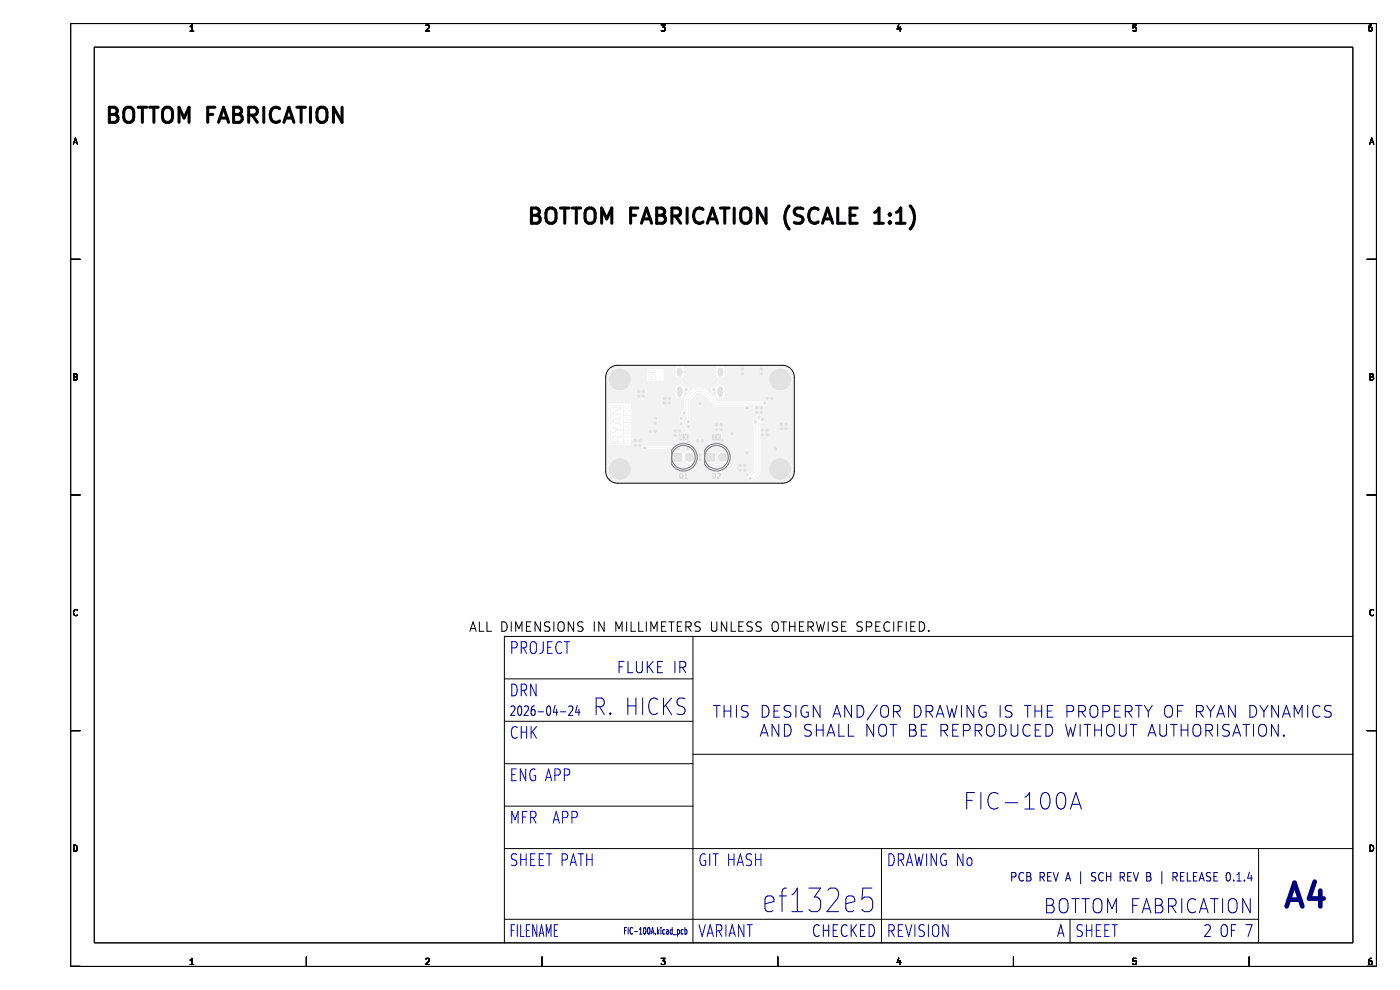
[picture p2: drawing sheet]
<svg xmlns="http://www.w3.org/2000/svg" width="297mm" height="210mm" viewBox="0 0 297 210" stroke-linecap="round" stroke-linejoin="round" font-family="sans-serif">
<defs><g id="words">
<text font-size="6.7" fill="#fff" x="273" y="192.5">A4</text>
<text font-size="5.3" fill="#fff" x="163.5" y="194">ef132e5</text>
<text font-size="4.7" fill="#fff" x="205.8" y="171.8">FIC-100A</text>
<g font-size="4.3" fill="#fff">
<text x="22" y="26.1">BOTTOM FABRICATION</text>
<text x="114.5" y="47.5">BOTTOM FABRICATION (SCALE 1:1)</text>
</g>
<text font-size="4" fill="#fff" x="126.7" y="152">R. HICKS</text>
<text font-size="3.7" fill="#fff" x="225.5" y="194">BOTTOM FABRICATION</text>
<text font-size="3.3" fill="#fff" x="107.6" y="154.3">THIS DESIGN AND/OR DRAWING IS THE PROPERTY OF RYAN DYNAMICSAND SHALL NOT BE REPRODUCED WITHOUT</text>
<text font-size="2.9" fill="#fff" x="131.9" y="143">FLUKE IR</text>
<g font-size="2.7" fill="#fff">
<text x="102.7" y="134">ALL DIMENSIONS IN MILLIMETERS UNLESS OTHERWISE SPECIFIED.</text>
<text x="108" y="138.5">PROJECT</text>
<text x="108" y="147.5">DRN</text>
<text x="108" y="156.5">CHK</text>
<text x="108" y="165.5">ENG APP</text>
<text x="108" y="174.5">MFR APP</text>
<text x="108" y="183.5">SHEET PATH</text>
<text x="148" y="183.5">GIT HASH</text>
<text x="188" y="183.5">DRAWING No</text>
<text x="148" y="198.8">VARIANT</text>
<text x="174.8" y="198.8">CHECKED</text>
<text x="188" y="198.8">REVISION</text>
<text x="224.4" y="198.8">A</text>
<text x="228" y="198.8">SHEET</text>
<text x="256.4" y="198.8">2 OF 7</text>
</g>
<text font-size="2.1" fill="#fff" x="218.5" y="186.8">PCB REV A | SCH REV B | RELEASE 0.1.4</text>
<g font-size="2" fill="#fff">
<text x="108" y="152">2026-04-24</text>
<text x="108" y="198.8">FILENAME</text>
</g>
<g font-size="1.7" fill="#fff">
<text x="40" y="6.6">1</text>
<text x="90" y="6.6">2</text>
<text x="140" y="6.6">3</text>
<text x="190" y="6.6">4</text>
<text x="240" y="6.6">5</text>
<text x="290" y="6.6">6</text>
<text x="15.5" y="30.6">A</text>
<text x="290.5" y="30.6">A</text>
<text x="15.5" y="80.6">B</text>
<text x="290.5" y="80.6">B</text>
<text x="15.5" y="130.6">C</text>
<text x="290.5" y="130.6">C</text>
<text x="15.5" y="180.6">D</text>
<text x="290.5" y="180.6">D</text>
<text x="40" y="204.7">1</text>
<text x="90" y="204.7">2</text>
<text x="140" y="204.7">3</text>
<text x="190" y="204.7">4</text>
<text x="240" y="204.7">5</text>
<text x="290" y="204.7">6</text>
</g>
<text font-size="1.2" fill="#fff" x="133" y="198.2">FIC-100A.kicad_pcb</text>
</g></defs>
<path d="M129.4 78l1-.4 .6-.1h35a2.5 2.5 0 0 1 2.5 2.5v20a2.5 2.5 0 0 1-2.5 2.5h-35a2.5 2.5 0 0 1-2.5-2.5v-20a2.5 2.5 0 0 1 .9-2z" fill="none" stroke="#000" stroke-width=".21"/>
<g fill="#f2f2f2">
<path d="M132.5 91.1h1.1v.2l-.9 .6h.9v.1h-1.1v-.2l.9-.5h-.9z" fill-rule="evenodd"/>
<path d="M132.6 86l.2-.1-.2 .4 .2 .2 .3-.5 .3-.1 .2 .3v.4l-.3 .1 .2-.4-.2-.2-.3 .5-.3 .1-.2-.3z" fill-rule="evenodd"/>
<path d="M130 92.5l.6-.2 .5 .4 .9-.5v.4l-.8 .5h-.3l-.1-.3-.3-.2-.3 .1-.2 .4v.4h.9v-.4h.3v.4h.8v.4h-2.2v-1z" fill-rule="evenodd"/>
<path d="M132.5 90.3l1.1-.4v.2l-.3 .1v.4h-.1v-.4l-.6 .2 1 .3v.2l-1.1-.4z" fill-rule="evenodd"/>
<path d="M129.8 86.2h2.2v.4l-1.8 1.2 1.8-.1v.4h-2.2v-.4l1.8-1.1h-1.8z" fill-rule="evenodd"/>
</g>
<path d="M129.5 86h2.8v8.1h-2.8z" fill="none" stroke="#f2f2f2" stroke-width=".21"/>
<g fill="#f2f2f2">
<path d="M132.6 93.5l.4-.2 .4 .1 .2 .5h-.1l-.2-.4h-.4l-.2 .1-.1 .4h.9v-.1h.1v.3h-1.1z" fill-rule="evenodd"/>
<path d="M129.8 90.2l1.3 .8h.9v.4h-.9l-1.3 .8v-.4l1-.6-1-.6z" fill-rule="evenodd"/>
<path d="M132.5 88.6h1.1v.1h-1l1 .4v.1l-.9 .4h.9v.1h-1.1v-.2l.9-.4-.9-.3z" fill-rule="evenodd"/>
<path d="M129.8 89.1l2.2-.8v.4l-.6 .2v.8h-.3v-.7l-1.1 .4 2 .6v.4l-2.2-.8z" fill-rule="evenodd"/>
<path d="M132.5 92.2l.7 .4h.4v.2h-.4l-.7 .4v-.2l.5-.3-.5-.3z" fill-rule="evenodd"/>
<path d="M132.5 88.1h1.1v.2h-1.1z" fill-rule="evenodd"/>
<path d="M132.6 87l.2-.1-.2 .6 .5 .2 .3-.2-.2-.6 .2 .1 .2 .3v.3l-.4 .3-.5-.1-.2-.3z" fill-rule="evenodd"/>
</g>
<path d="M138 79l.3-.1 .2 .3-.6 .7h.6" fill="none" stroke="#f2f2f2" stroke-width=".25"/>
<path d="M137.5 78.5h1.5v2h-1.5z" fill="none" stroke="#f2f2f2" stroke-width=".21"/>
<g fill="#f2f2f2">
<circle cx="131.5" cy="99.5" r="2.25"/>
<circle cx="165.5" cy="99.5" r="2.25"/>
<circle cx="165.5" cy="80.5" r="2.25"/>
</g>
<path d="M144.2 78.5v.8M152.8 78.5v.8M144.2 82.6v1.1M152.8 82.6v1.1" fill="none" stroke="#f2f2f2" stroke-width="1"/>
<g fill="#f2f2f2">
<circle cx="131.5" cy="80.5" r="2.25"/>
<circle cx="153.3" cy="97" r=".9"/>
<circle cx="146.3" cy="97" r=".9"/>
<circle cx="162.8" cy="92.3" r=".3"/>
<circle cx="136.5" cy="84" r=".3"/>
<circle cx="135.8" cy="93.5" r=".3"/>
<circle cx="161.5" cy="87.5" r=".3"/>
<circle cx="142" cy="84.5" r=".3"/>
<circle cx="158" cy="98.8" r=".3"/>
<circle cx="161.8" cy="91.3" r=".3"/>
<circle cx="135.5" cy="84" r=".3"/>
<circle cx="165.8" cy="90" r=".3"/>
<circle cx="143.2" cy="91.4" r=".3"/>
<circle cx="158" cy="99.7" r=".3"/>
<circle cx="152" cy="90.1" r=".3"/>
<circle cx="135.5" cy="83" r=".3"/>
<circle cx="138" cy="91.5" r=".3"/>
<circle cx="139" cy="89.8" r=".3"/>
<circle cx="161.5" cy="78.2" r=".3"/>
<circle cx="152" cy="91.1" r=".3"/>
<circle cx="134.8" cy="93.5" r=".3"/>
<circle cx="135.8" cy="94.5" r=".3"/>
<circle cx="162.8" cy="84.5" r=".3"/>
<circle cx="160.5" cy="87.5" r=".3"/>
<circle cx="141" cy="85.5" r=".3"/>
<circle cx="153" cy="90.1" r=".3"/>
<circle cx="157" cy="98.8" r=".3"/>
<circle cx="139" cy="91.5" r=".3"/>
<circle cx="166.8" cy="90" r=".3"/>
<circle cx="139" cy="88.7" r=".3"/>
<circle cx="148" cy="93.5" r=".3"/>
<circle cx="143.2" cy="92.4" r=".3"/>
<circle cx="161.5" cy="79.3" r=".3"/>
<circle cx="136.5" cy="83" r=".3"/>
<circle cx="164.5" cy="95.3" r=".3"/>
<circle cx="148.5" cy="96.5" r=".3"/>
<circle cx="163.8" cy="84.5" r=".3"/>
<circle cx="157.5" cy="78.2" r=".3"/>
<circle cx="160.5" cy="86.5" r=".3"/>
<circle cx="157.5" cy="79.3" r=".3"/>
<circle cx="161.5" cy="86.5" r=".3"/>
<circle cx="134.8" cy="94.5" r=".3"/>
<circle cx="161.8" cy="92.3" r=".3"/>
<circle cx="142" cy="85.5" r=".3"/>
<circle cx="165.8" cy="91" r=".3"/>
<circle cx="158.5" cy="96" r=".3"/>
<circle cx="153.3" cy="93.5" r=".3"/>
<circle cx="148.5" cy="97.5" r=".3"/>
<circle cx="162.8" cy="91.3" r=".3"/>
<circle cx="149" cy="93.5" r=".3"/>
<circle cx="148.5" cy="85.6" r=".3"/>
<circle cx="146" cy="90.5" r=".3"/>
<circle cx="153" cy="91.1" r=".3"/>
<circle cx="141" cy="84.5" r=".3"/>
<circle cx="161.8" cy="89" r=".3"/>
<circle cx="157" cy="99.7" r=".3"/>
<circle cx="166.8" cy="91" r=".3"/>
<circle cx="155.3" cy="92" r=".3"/>
<circle cx="144.2" cy="91.4" r=".3"/>
<circle cx="144.5" cy="90" r=".3"/>
<circle cx="144.5" cy="88.8" r=".3"/>
<circle cx="146" cy="93.7" r=".3"/>
<circle cx="145.9" cy="95.2" r=".3"/>
<circle cx="161" cy="88.5" r=".3"/>
<circle cx="159.1" cy="101.5" r=".3"/>
<circle cx="160.3" cy="89.5" r=".3"/>
<circle cx="158.5" cy="100.7" r=".3"/>
<circle cx="144" cy="95.2" r=".3"/>
<circle cx="136.8" cy="95" r=".3"/>
<circle cx="145.1" cy="87.6" r=".3"/>
<circle cx="162.3" cy="85.5" r=".3"/>
<circle cx="146" cy="89.5" r=".3"/>
<circle cx="158.5" cy="86.5" r=".3"/>
</g>
<g fill="#f2f2f2">
<path d="M149.8 96.1h1.8v1.8h-1.8z" fill-rule="evenodd"/>
<path d="M142.8 96.1h1.8v1.8h-1.8z" fill-rule="evenodd"/>
</g>
<path d="M136.8 95h7l.2 .2M144.5 88.8v1.2M146 93.7l-.1 1.4M158.5 86.5l-.5-.5h-6l-3-3h-1.2l-1.8 1.7v4.8M160.3 89.5v10.5l-.8 .7h-1M161 90h.1M161 88.5v11.7l-1.2 1.3h-.7M162.3 85.5h-10l-3-3h-1.8l-2 2v2.8l-.4 .3" fill="none" stroke="#f2f2f2" stroke-width=".21"/>
<g fill="#f2f2f2">
<path d="M145.9 88.9h.2l.2 .5h-.6z" fill-rule="evenodd"/>
<path d="M158.1 86l.6 .3-.4 .4-.3-.5z" fill-rule="evenodd"/>
<path d="M129.3 78.5l.9-.6 .8-.1h12.4l-.2 .5h-5.9l-.1 2.2 .1 .3h.2h3.3v-2.5h2.4v.4h.7v.5h-.7a1.01 1.01 0 0 0 .7 1.1v-.8l.2 .1 .3-.1v.8l.7-.5 .1-.6h-.7v-.5h.7l-.2-.8 .1-.1h6.8l.1 .1-.2 .8h.7v.5h-.7a1.01 1.01 0 0 0 .8 1.1v-.8l.2 .1 .3-.1v.8l.6-.5 .1-.6h-.7v-.5h.7l-.2-.8 .1-.1h12.6a2.25 2.25 0 0 1 2 2.2v2.5h-14.5l-.2-.6-.5-.3v.8l-.2-.1-.3 .1v-.8l-.8 .6a.56 .56 0 0 0-.8 0 .56 .56 0 0 0 .1 .9 .56 .56 0 0 0 .8-.2h.6v.5h-.7v.4a1 1 0 0 0 .8 .8v-.8l.2 .2 .3-.2v.8a1.07 1.07 0 0 0 .7-1.2h-.7v-.5h.7v-.4h14.5v2.9h-5.5l-.1-.1a.57 .57 0 0 0-.9-.1h-9.4l-3-3h-1.9l-.5 .3h-.9a.66 .66 0 0 0-1-.3l-.3-.4-.4-.2v.8l-.2-.1-.3 .1v-.8a1.05 1.05 0 0 0-.7 1.3h.7v.5h-.7v.4a1 1 0 0 0 .7 .8v-.8l.2 .2 .3-.2 .1 .8a1.07 1.07 0 0 0 .7-1.2h-.7v-.5h.6a.54 .54 0 0 0 .7 .2 .54 .54 0 0 0 .3-.6h.9l-1.8 1.9v2.7a.56 .56 0 0 0-.5 .8 .56 .56 0 0 0 .9 0l.1 .8h-.7a.52 .52 0 0 0-.8-.3 .52 .52 0 0 0 0 .8v.3a.52 .52 0 0 0-.1 .8 .52 .52 0 0 0 .8 0 .52 .52 0 0 0-.1-.8l.2-.8h.7l-.1 .5a.52 .52 0 0 0 .1 .7 .52 .52 0 0 0 .7-.1 .52 .52 0 0 0 0-.7l-.1-4.2 1.6-1.6h1l3 3h5.9l.2 .3a.55 .55 0 0 0 .9 .2 .55 .55 0 0 0-.3-.9l3.2-.1a.52 .52 0 0 0 .6 .2 .52 .52 0 0 0 .4-.6h5.5v3h-6.8v-.1a.54 .54 0 0 0-.9-.1 .54 .54 0 0 0 .1 .8l-.1 .1a.54 .54 0 0 0-.8 .1 .54 .54 0 0 0 .2 .8v6.9h-5.6a1.1 1.1 0 0 0-1.7-.8h-.9l-.2-.2h-1.9l-.1 1h-1.9l-.3-.7-.7 .7-.3-.3 .7-.8-.8-.2v-1.4a.53 .53 0 0 0 .1-.8 .53 .53 0 0 0-.8 0 .53 .53 0 0 0 .1 .8v.2h-11.8v-8.8h-4.8v8.8h16.6l-.1 .3a.69 .69 0 0 0 0 1l-.1 .1 .7 .8-.4 .3-.7-.7-.3 .1-.1-.4-.6-.1a.56 .56 0 0 0 .4-.7 .56 .56 0 0 0-.7-.4h-6.6a.52 .52 0 0 0-.8-.1 .52 .52 0 0 0 0 .8 .52 .52 0 0 0 .8-.1h6.2l.4 .4v.2l-1.2 .1 .1 2 2 .1 .2-.4 .2 .1 .7-.7 .4 .3-.7 .8a1.39 1.39 0 0 0 1.6 0l-.7-.8 .3-.3 .7 .7 .3-.9h1.9l.1 1.2h2l.1-.2v-1.8h.9a1.1 1.1 0 0 0 .1 1.9 1.1 1.1 0 0 0 1.6-1.1h5.6l-.1 2.9-.5 .6h-.4a.55 .55 0 0 0-1 .2 .55 .55 0 0 0 .6 .7 .54 .54 0 0 0 .3 .7 .54 .54 0 0 0 .7-.2l.3-.1 1.4-1.4v-11.3l.2-.6h6.8l-.1 11.9a2.25 2.25 0 0 1-2.2 1.9h-35.3a2.25 2.25 0 0 1-1.9-2.2v-20l.1-.8z" fill-rule="evenodd"/>
</g>
<g fill="#fff">
<circle cx="162.8" cy="92.3" r=".15"/>
<circle cx="136.5" cy="84" r=".15"/>
<circle cx="135.8" cy="93.5" r=".15"/>
<circle cx="161.5" cy="87.5" r=".15"/>
<circle cx="142" cy="84.5" r=".15"/>
<circle cx="158" cy="98.8" r=".15"/>
<circle cx="161.8" cy="91.2" r=".15"/>
<circle cx="135.5" cy="84" r=".15"/>
<circle cx="165.8" cy="90" r=".15"/>
<circle cx="143.2" cy="91.4" r=".15"/>
<circle cx="158" cy="99.7" r=".15"/>
<circle cx="152" cy="90.1" r=".15"/>
<circle cx="135.5" cy="83" r=".15"/>
<circle cx="138" cy="91.5" r=".15"/>
<circle cx="139" cy="89.8" r=".15"/>
<circle cx="161.5" cy="78.2" r=".15"/>
<circle cx="152" cy="91.1" r=".15"/>
<circle cx="134.8" cy="93.5" r=".15"/>
<circle cx="135.8" cy="94.5" r=".15"/>
<circle cx="162.8" cy="84.5" r=".15"/>
<circle cx="160.5" cy="87.5" r=".15"/>
<circle cx="141" cy="85.5" r=".15"/>
<circle cx="153" cy="90.1" r=".15"/>
<circle cx="157" cy="98.8" r=".15"/>
<circle cx="139" cy="91.5" r=".15"/>
<circle cx="166.8" cy="90" r=".15"/>
<circle cx="139" cy="88.8" r=".15"/>
<circle cx="148" cy="93.5" r=".15"/>
<circle cx="143.2" cy="92.4" r=".15"/>
<circle cx="161.5" cy="79.2" r=".15"/>
<circle cx="136.5" cy="83" r=".15"/>
<circle cx="164.5" cy="95.3" r=".15"/>
<circle cx="148.5" cy="96.5" r=".15"/>
<circle cx="163.8" cy="84.5" r=".15"/>
<circle cx="157.5" cy="78.2" r=".15"/>
<circle cx="160.5" cy="86.5" r=".15"/>
<circle cx="157.5" cy="79.2" r=".15"/>
<circle cx="161.5" cy="86.5" r=".15"/>
<circle cx="134.8" cy="94.5" r=".15"/>
<circle cx="161.8" cy="92.3" r=".15"/>
<circle cx="142" cy="85.5" r=".15"/>
<circle cx="165.8" cy="91" r=".15"/>
<circle cx="158.5" cy="96" r=".15"/>
<circle cx="153.3" cy="93.5" r=".15"/>
<circle cx="148.5" cy="97.5" r=".15"/>
<circle cx="162.8" cy="91.2" r=".15"/>
<circle cx="149" cy="93.5" r=".15"/>
<circle cx="148.5" cy="85.6" r=".15"/>
<circle cx="146" cy="90.5" r=".15"/>
<circle cx="153" cy="91.1" r=".15"/>
<circle cx="141" cy="84.5" r=".15"/>
<circle cx="161.8" cy="89" r=".15"/>
<circle cx="157" cy="99.7" r=".15"/>
<circle cx="166.8" cy="91" r=".15"/>
<circle cx="155.3" cy="92" r=".15"/>
<circle cx="144.2" cy="91.4" r=".15"/>
<circle cx="144.5" cy="90" r=".15"/>
<circle cx="144.5" cy="88.8" r=".15"/>
<circle cx="146" cy="93.7" r=".15"/>
<circle cx="145.9" cy="95.1" r=".15"/>
<circle cx="161" cy="88.5" r=".15"/>
<circle cx="159.1" cy="101.5" r=".15"/>
<circle cx="160.3" cy="89.5" r=".15"/>
<circle cx="158.5" cy="100.7" r=".15"/>
<circle cx="144" cy="95.2" r=".15"/>
<circle cx="136.8" cy="95" r=".15"/>
<circle cx="145.1" cy="87.6" r=".15"/>
<circle cx="162.3" cy="85.5" r=".15"/>
<circle cx="146" cy="89.5" r=".15"/>
<circle cx="158.5" cy="86.5" r=".15"/>
<circle cx="131.5" cy="99.5" r="1.35"/>
<circle cx="165.5" cy="99.5" r="1.35"/>
<circle cx="165.5" cy="80.5" r="1.35"/>
<circle cx="145.6" cy="82.6" r=".33"/>
<circle cx="151.4" cy="82.6" r=".33"/>
</g>
<path d="M144.2 78.5v.8M152.8 78.5v.8M144.2 82.6v1.1M152.8 82.6v1.1" fill="none" stroke="#fff" stroke-width=".6"/>
<g fill="#fff">
<circle cx="131.5" cy="80.5" r="1.35"/>
<circle cx="150.7" cy="97" r=".45"/>
<circle cx="153.3" cy="97" r=".45"/>
<circle cx="143.7" cy="97" r=".45"/>
<circle cx="146.3" cy="97" r=".45"/>
</g>
<g fill="#e2e2e2">
<circle cx="131.5" cy="99.5" r="2.3"/>
<circle cx="165.5" cy="99.5" r="2.3"/>
<circle cx="165.5" cy="80.5" r="2.3"/>
<circle cx="145.6" cy="82.6" r=".37"/>
<circle cx="151.4" cy="82.6" r=".37"/>
</g>
<path d="M144.2 78.5v.8M152.8 78.5v.8M144.2 82.6v1.1M152.8 82.6v1.1" fill="none" stroke="#e2e2e2" stroke-width="1.1"/>
<g fill="#e2e2e2">
<circle cx="131.5" cy="80.5" r="2.3"/>
<circle cx="153.3" cy="97" r=".95"/>
<circle cx="146.3" cy="97" r=".95"/>
<circle cx="162.8" cy="92.2" r=".35"/>
<circle cx="136.5" cy="84" r=".35"/>
<circle cx="135.8" cy="93.5" r=".35"/>
<circle cx="161.5" cy="87.5" r=".35"/>
<circle cx="142" cy="84.5" r=".35"/>
<circle cx="158" cy="98.8" r=".35"/>
<circle cx="161.8" cy="91.2" r=".35"/>
<circle cx="135.5" cy="84" r=".35"/>
<circle cx="165.8" cy="90" r=".35"/>
<circle cx="143.2" cy="91.4" r=".35"/>
<circle cx="158" cy="99.8" r=".35"/>
<circle cx="152" cy="90.1" r=".35"/>
<circle cx="135.5" cy="83" r=".35"/>
<circle cx="138" cy="91.5" r=".35"/>
<circle cx="139" cy="89.8" r=".35"/>
<circle cx="161.5" cy="78.3" r=".35"/>
<circle cx="152" cy="91.1" r=".35"/>
<circle cx="134.8" cy="93.5" r=".35"/>
<circle cx="135.8" cy="94.5" r=".35"/>
<circle cx="162.8" cy="84.5" r=".35"/>
<circle cx="160.5" cy="87.5" r=".35"/>
<circle cx="141" cy="85.5" r=".35"/>
<circle cx="153" cy="90.1" r=".35"/>
<circle cx="157" cy="98.8" r=".35"/>
<circle cx="139" cy="91.5" r=".35"/>
<circle cx="166.8" cy="90" r=".35"/>
<circle cx="139" cy="88.7" r=".35"/>
<circle cx="148" cy="93.5" r=".35"/>
<circle cx="143.2" cy="92.4" r=".35"/>
<circle cx="161.5" cy="79.2" r=".35"/>
<circle cx="136.5" cy="83" r=".35"/>
<circle cx="164.5" cy="95.3" r=".35"/>
<circle cx="148.5" cy="96.5" r=".35"/>
<circle cx="163.8" cy="84.5" r=".35"/>
<circle cx="157.5" cy="78.3" r=".35"/>
<circle cx="160.5" cy="86.5" r=".35"/>
<circle cx="157.5" cy="79.2" r=".35"/>
<circle cx="161.5" cy="86.5" r=".35"/>
<circle cx="134.8" cy="94.5" r=".35"/>
<circle cx="161.8" cy="92.2" r=".35"/>
<circle cx="142" cy="85.5" r=".35"/>
<circle cx="165.8" cy="91" r=".35"/>
<circle cx="158.5" cy="96" r=".35"/>
<circle cx="153.3" cy="93.5" r=".35"/>
<circle cx="148.5" cy="97.5" r=".35"/>
<circle cx="162.8" cy="91.2" r=".35"/>
<circle cx="149" cy="93.5" r=".35"/>
<circle cx="148.5" cy="85.6" r=".35"/>
<circle cx="146" cy="90.5" r=".35"/>
<circle cx="153" cy="91.1" r=".35"/>
<circle cx="141" cy="84.5" r=".35"/>
<circle cx="161.8" cy="89" r=".35"/>
<circle cx="157" cy="99.8" r=".35"/>
<circle cx="166.8" cy="91" r=".35"/>
<circle cx="155.3" cy="92" r=".35"/>
<circle cx="144.2" cy="91.4" r=".35"/>
<circle cx="144.5" cy="90" r=".35"/>
<circle cx="144.5" cy="88.8" r=".35"/>
<circle cx="146" cy="93.7" r=".35"/>
<circle cx="145.9" cy="95.1" r=".35"/>
<circle cx="161" cy="88.5" r=".35"/>
<circle cx="159.1" cy="101.5" r=".35"/>
<circle cx="160.3" cy="89.5" r=".35"/>
<circle cx="158.5" cy="100.7" r=".35"/>
<circle cx="144" cy="95.2" r=".35"/>
<circle cx="136.8" cy="95" r=".35"/>
<circle cx="145.1" cy="87.6" r=".35"/>
<circle cx="162.3" cy="85.5" r=".35"/>
<circle cx="146" cy="89.5" r=".35"/>
<circle cx="158.5" cy="86.5" r=".35"/>
</g>
<g fill="#e2e2e2">
<path d="M149.8 96.1h1.9v1.8h-1.9z" fill-rule="evenodd"/>
<path d="M142.8 96.1h1.9v1.8h-1.9z" fill-rule="evenodd"/>
</g>
<g fill="#dbdbdb">
<path d="M151.1 92h1.8v.2h-.2l-.3 .4-.3-.5-.9 .1 .3 .1v1l.1-1 .3-.1 .4 .5-.3 .6 .4-.5 .4 .5-.3-.6 .4-.5v1.2h-1.8z" fill-rule="evenodd"/>
<path d="M144.3 92.3h.4v.3l-.4 .1z" fill-rule="evenodd"/>
<path d="M144.1 92h1.9v.2h-.2l-.3 .4-.3-.5v.3h-.3l-.2-.3-.5 .1v1h.1v-.4h.2l.3 .5-.2-.5 .3-.4h.3l.2 .3-.3 .6 .4-.5 .4 .5-.3-.6 .4-.5v1.2h-1.9z" fill-rule="evenodd"/>
</g>
<g fill="none" stroke="#dbdbdb" stroke-width=".21">
<path d="M142.8 95a2.99 2.99 0 0 1 4.4 0 2.99 2.99 0 0 1-.4 4.4 2.99 2.99 0 0 1-4.4-.9v-3zM149.8 95a2.99 2.99 0 0 1 4.4 0 2.99 2.99 0 0 1-.4 4.4 2.99 2.99 0 0 1-4.4-.9v-3zM144.2 100.6l.2-.1 .4 .1 .1 .5-.2 .3-.5-.1zM144.4 101.2l.5 .4M145.2 101.5h.6M145.2 100.7l.3-.2v1M151.3 100.5a.51 .51 0 0 1 .5 .5 .51 .51 0 0 1-.5 .5zM152.2 100.5h.4l.2 .2-.6 .8h.6"/>
<circle cx="145" cy="97" r="2.5"/>
<circle cx="152" cy="97" r="2.5"/>
</g>
<g fill="none" stroke="#818181" stroke-width=".21">
<path d="M142.8 95.1a2.9 2.9 0 0 1 4.3-.1 2.9 2.9 0 0 1-.4 4.3 2.9 2.9 0 0 1-4.2-.8v-3zM149.8 95.1a2.9 2.9 0 0 1 4.3-.1 2.9 2.9 0 0 1-.4 4.3 2.9 2.9 0 0 1-4.2-.8v-3z"/>
<circle cx="145" cy="97" r="2.5"/>
<circle cx="152" cy="97" r="2.5"/>
</g>
<g fill="none" stroke="#000" stroke-width=".21">
<path d="M15 5h277v200h-277zM20 10h267v190h-267zM40.3 6.6h.8M40.3 5.7l.4-.4v1.3M90.3 5.4l.5-.1 .3 .4-.8 .9h.8M140.3 5.3h.8l-.4 .5 .3 .1v.6l-.2 .1-.5-.1M190.7 5.2l-.4 1h.9M191 5.7v.9M241 5.3h-.6l-.1 .6h.7v.6l-.2 .1-.5-.1M291 5.3l-.4 .1-.2 .2-.1 .7 .3 .3 .4-.1v-.6l-.4-.1-.3 .2M15.6 30.6l.4-1.3 .4 1.3M15.7 30.2h.6"/>
<path d="M290.6 30.6l.4-1.3 .4 1.3M290.7 30.2h.6M15 55h2M290 55h2M15.7 79.3h.4l.2 .2-.2 .4 .2 .1 .1 .3-.2 .3h-.5zM15.7 79.9h.4M290.7 79.3h.4l.2 .2-.2 .4 .2 .1 .1 .3-.2 .3h-.5zM290.7 79.9h.4M15 105h2M290 105h2M16.4 129.4a.58 .58 0 0 0-.8 .5 .58 .58 0 0 0 .8 .6M99.7 133.9l.7-2 .6 2"/>
<path d="M99.9 133.3h.9M101.7 131.9v2h.9M103.3 131.9v2h1M106.5 131.9a1.01 1.01 0 0 1 1.1 1 1.01 1.01 0 0 1-1.1 1zM108.5 131.9v2M109.4 133.9v-2l.7 1.4 .6-1.4v2M111.7 132.9h.7M112.6 131.9h-.9v2h.9M114.6 131.9v2l-1.1-2v2M116.6 132l-.7-.1-.4 .4 .2 .5 .9 .4v.5l-.3 .2-.8-.1M117.5 131.9v2M118.6 132a.66 .66 0 0 1 .7 0 .66 .66 0 0 1 .4 .6v.7a.67 .67 0 0 1-.7 .6 .67 .67 0 0 1-.6-.6v-.7z"/>
<path d="M121.7 131.9v2l-1.2-2v2M123.7 132l-.8-.1-.3 .2v.6l.9 .4 .2 .4-.4 .4-.7-.1M126.1 131.9v2M128.2 131.9v2l-1.2-2v2M130.6 133.9v-2l.7 1.4 .7-1.4v2M132.9 131.9v2M133.9 131.9v2h.9M135.5 131.9v2h1M137.1 131.9v2M138.1 133.9v-2l.6 1.4 .7-1.4v2M140.4 132.9h.6M141.3 131.9h-.9v2h.9"/>
<path d="M141.9 131.9h1.1M142.5 131.9v2M143.7 132.9h.7M144.6 131.9h-.9v2h.9M145.5 133l1-.1 .1-.3v-.5l-.3-.2h-.8v2M146 133l.6 .9M147 135v65M148.5 132l-.7-.1-.3 .2v.6l.9 .4 .1 .4-.3 .4-.8-.1M150.9 131.9v1.6l.4 .4 .6-.1 .2-.3v-1.6M154.2 131.9v2l-1.2-2v2M155.1 131.9v2h1M156.7 132.9h.7"/>
<path d="M157.7 131.9h-1v2h1M159.6 132l-.8-.1-.3 .4 .1 .5 .9 .4v.5l-.3 .2-.7-.1M161.5 132l-.8-.1-.2 .2v.6l.8 .4 .2 .4-.4 .4-.7-.1M163.9 132.2a.67 .67 0 0 1 .7-.3 .67 .67 0 0 1 .5 .7v.7a.67 .67 0 0 1-.6 .6 .67 .67 0 0 1-.7-.6zM165.7 131.9h1.1M166.3 131.9v2M167.5 132.9h1.1M167.5 131.9v2M168.6 131.9v2M169.6 132.9h.7M170.6 131.9h-1v2h1M171.4 133l1-.1 .1-.3v-.5l-.3-.2h-.8v2"/>
<path d="M171.9 133l.6 .9M173.2 131.9l.5 2 .4-1.4 .4 1.4 .4-2M175.7 131.9v2M177.7 132l-.8-.1-.3 .4 .1 .5 .9 .4v.5l-.3 .2-.7-.1M178.5 132.9h.7M179.5 131.9h-1v2h1M182.9 132l-.7-.1-.3 .2v.6l.8 .4 .2 .4-.3 .4-.8-.1M183.8 133l.9-.1a.54 .54 0 0 0 .2-.6 .54 .54 0 0 0-.4-.4h-.7v2M185.8 132.9h.7M186.7 131.9h-.9v2h.9M188.7 132.1a.8 .8 0 0 0-1 0 .8 .8 0 0 0-.2 1 .75 .75 0 0 0 .4 .7 .75 .75 0 0 0 .8-.1M189.6 131.9v2"/>
<path d="M190.5 132.9h.7M191.5 131.9h-1v2M192.3 131.9v2M193.2 132.9h.7M194.2 131.9h-1v2h1M195 131.9a1.01 1.01 0 0 1 1.2 1 1.01 1.01 0 0 1-1.2 1zM197 133.7v.2M287 135h-180v65M291.4 129.4a.58 .58 0 0 0-.8 .5 .58 .58 0 0 0 .8 .6M15 155h2M107 153h40M107 144h40"/>
<path d="M290 155h2M15.7 179.3a.66 .66 0 0 1 .7 .6 .66 .66 0 0 1-.7 .7zM107 162h40M107 171h40M147 160h140M290.7 179.3a.66 .66 0 0 1 .7 .6 .66 .66 0 0 1-.7 .7zM107 180h180M107 195h160M187 180v20M227 195v5M267 180v20M15 205h2"/>
<path d="M40.3 203.7l.4-.4v1.3M40.3 204.6h.8M65 203v2M90.3 203.4l.5-.1 .3 .4-.8 .9h.8M115 203v2M140.3 203.3h.8l-.4 .5 .3 .1v.6l-.2 .1-.5-.1M165 203v2M190.7 203.2l-.4 1h.9M191 203.7v.9M215 203v2M241 203.3h-.6l-.1 .6h.7v.6l-.2 .1-.5-.1M265 203v2"/>
<path d="M290 205h2M291 203.3l-.4 .1-.2 .2-.1 .8 .3 .2 .4-.1v-.6l-.4-.1-.3 .2"/>
</g>
<g fill="none" stroke="#000" stroke-width=".64">
<path d="M23.2 22.8h1.1a.78 .78 0 0 1 .6 .7 .78 .78 0 0 1-.6 .8 .85 .85 0 0 1 .8 .7 .85 .85 0 0 1-.7 1h-1.2zM23.2 24.3h1.1M26.4 23.2a1.07 1.07 0 0 1 1.2-.4 1.07 1.07 0 0 1 .8 1v1.1a1.07 1.07 0 0 1-1.1 1.1 1.07 1.07 0 0 1-1.1-1.1zM29.3 22.8h1.8M30.2 22.8v3.2M31.7 22.8h1.9M32.6 22.8v3.2M34.6 23.2a1.07 1.07 0 0 1 1.2-.4 1.07 1.07 0 0 1 .8 1v1.1a1.07 1.07 0 0 1-1.1 1.1 1.07 1.07 0 0 1-1-1.1zM38 26v-3.2l1 2.2 1.1-2.2v3.2M44.1 24.3h1M45.6 22.8h-1.5v3.2M46.4 26l1-3.2 1.1 3.2"/>
<path d="M46.7 25h1.5M49.6 22.8h1a.78 .78 0 0 1 .6 .7 .78 .78 0 0 1-.6 .8 .85 .85 0 0 1 .8 .7 .85 .85 0 0 1-.6 1h-1.2zM49.6 24.3h1M52.8 24.4h1.2a.87 .87 0 0 0 .6-.8 .87 .87 0 0 0-.6-.8h-1.2v3.2M53.5 24.4l1.1 1.6M56 22.8v3.2M59.3 23.1a1.19 1.19 0 0 0-1.4-.2 1.19 1.19 0 0 0-.6 1.2 1.36 1.36 0 0 0 .4 1.5 1.36 1.36 0 0 0 1.5 .2l.1-.2M60.2 26l1.1-3.2 1.1 3.2M60.5 25h1.6M63 22.8h1.8M63.9 22.8v3.2M65.9 22.8v3.2"/>
<path d="M67.4 23.2a1.07 1.07 0 0 1 1.2-.4 1.07 1.07 0 0 1 .8 1v1.1a1.07 1.07 0 0 1-1.1 1.1 1.07 1.07 0 0 1-1.1-1.1zM72.6 22.8v3.2l-1.9-3.2v3.2"/>
</g>
<g fill="none" stroke="#000" stroke-width=".65">
<path d="M112.7 44.1h1.1a.78 .78 0 0 1 .6 .8 .78 .78 0 0 1-.6 .8 .86 .86 0 0 1 .8 .7 .86 .86 0 0 1-.6 1h-1.3zM112.7 45.7h1.1M116.3 44.3a1.07 1.07 0 0 1 1.1-.1 1.07 1.07 0 0 1 .6 1v1.1a1.08 1.08 0 0 1-1.1 1.1 1.08 1.08 0 0 1-1.1-1.1v-1.1l.2-.6zM118.9 44.1h1.8M119.8 44.1v3.3M121.3 44.1h1.9M122.3 44.1v3.3M124.3 44.6a1.08 1.08 0 0 1 1.2-.5 1.08 1.08 0 0 1 .8 1.1v1.1a1.08 1.08 0 0 1-1.1 1.1 1.08 1.08 0 0 1-1.1-1.1zM127.6 47.4v-3.3l1.1 2.3 1.1-2.3v3.3M133.8 45.7h1.1M135.3 44.1h-1.5v3.3M136.1 47.4l1.1-3.3 1 3.3"/>
<path d="M136.4 46.4h1.5M139.3 44.1h1.1a.78 .78 0 0 1 .6 .8 .78 .78 0 0 1-.6 .8 .86 .86 0 0 1 .8 .7 .86 .86 0 0 1-.7 1h-1.2zM139.3 45.7h1.1M142.5 45.8h1.3a.88 .88 0 0 0 .6-.8 .88 .88 0 0 0-.6-.9h-1.3v3.3M143.3 45.8l1.1 1.6M145.8 44.1v3.3M149.1 44.4a1.2 1.2 0 0 0-1.3-.1 1.2 1.2 0 0 0-.7 1.2 1.37 1.37 0 0 0 .4 1.5 1.37 1.37 0 0 0 1.5 .2l.1-.1M150.1 47.4l1-3.3 1.1 3.3M150.4 46.4h1.5M152.8 44.1h1.9M153.8 44.1v3.3M155.8 44.1v3.3"/>
<path d="M157.3 44.6a1.08 1.08 0 0 1 1.2-.5 1.08 1.08 0 0 1 .8 1.1v1.1a1.08 1.08 0 0 1-1.1 1.1 1.08 1.08 0 0 1-1.1-1.1zM162.5 44.1v3.3l-1.8-3.3v3.3M167.4 43.7a3.7 3.7 0 0 0 0 4.9M170.3 44.3l-1.2-.2a.78 .78 0 0 0-.6 .8 .78 .78 0 0 0 .6 .8 1.18 1.18 0 0 1 1.2 .7 .82 .82 0 0 1-.6 1l-1.2-.2M173.6 44.4a1.2 1.2 0 0 0-1.4-.1 1.2 1.2 0 0 0-.6 1.2 1.37 1.37 0 0 0 .3 1.5 1.37 1.37 0 0 0 1.5 .2l.2-.1M174.5 47.4l1.1-3.3 1 3.3M174.8 46.4h1.5M177.7 44.1v3.3h1.6M180.3 45.7h1.1M181.9 44.1h-1.6v3.3h1.6M185.6 47.4h1.8M185.6 45.1l.3-.2 .6-.8v3.3"/>
<path d="M188.8 47.1l.1 .1-.1 .2M188.8 47.1l-.2 .1 .2 .2M188.8 45.4v.3M188.8 47.1v.3M188.8 45.4l.1 .1-.1 .2M188.8 45.4l-.2 .1 .2 .2M190.2 47.4h1.8M190.2 45.1l.3-.2 .6-.8v3.3M193.1 43.7a3.7 3.7 0 0 1 0 4.9"/>
</g>
<g fill="none" stroke="#00007f" stroke-width=".21">
<path d="M108.4 149.9l.2-.1h.4l.2 .1v.4l-.9 1.5h.9M110 149.8h.3a1.52 1.52 0 0 1 0 2h-.1a1.64 1.64 0 0 1-.2-2zM111.2 149.9l.3-.1h.3l.3 .5-.9 1.5h.9M113.4 149.8h-.4a1.92 1.92 0 0 0-.2 1.9h.6l.1-.8-.3-.4h-.2l-.3 .4M114.2 151h1.1M116.2 149.8h.3a1.52 1.52 0 0 1 0 2h-.2a1.64 1.64 0 0 1-.1-2zM117.7 149.7l-.3 1.4h.9M118.1 150.4v1.4M118.9 151h1.1M120.7 149.9l.2-.1h.3l.3 .5-.9 1.5h.9M122.5 149.7l-.4 1.4h.9M122.8 150.4v1.4"/>
<path d="M126.5 149.9h1.1a1 1 0 0 0 .6-.9 1 1 0 0 0-.6-.9h-1.1v3.5M127.2 149.9l1 1.7M129.5 151.2l.1 .2-.1 .2M129.5 151.2l-.2 .2 .2 .2M129.5 151.2v.4M131.3 141.4h.8M132.4 140.3h-1.1v2.4M133.2 148.1v3.5M133.2 149.7h1.7M133.2 140.3v2.4h1.1M134.9 148.1v3.5M135 140.3v1.9l.4 .5h.4l.5-.5v-1.9"/>
<path d="M136.3 148.1v3.5M137.3 140.3v2.4M137.6 141.3l1 1.4M138.6 140.3l-1.3 1.4M139.5 148.4a.98 .98 0 0 0-1-.3 .98 .98 0 0 0-.7 .8 1.95 1.95 0 0 0 .8 2.7l.9-.4M139.5 141.4h.7M140.6 140.3h-1.1v2.4h1.1M140.8 148.1v3.5M141.2 149.6l1.3 2M142.5 148.1l-1.7 2M143.2 140.3v2.4M144.2 141.6h.9a.67 .67 0 0 0 .4-.7 .67 .67 0 0 0-.4-.6h-.9v2.4"/>
<path d="M144.8 141.6l.7 1.1M145.3 148.2l-1.1-.1a.88 .88 0 0 0-.6 .8 .88 .88 0 0 0 .6 .8 1.07 1.07 0 0 1 1.1 1.2l-.3 .5-.2 .2-1.2-.2M151.3 149.6h1.5M152.1 149.6v2.5M153.6 149.6v2.5M153.6 150.8h1.4M155 149.6v2.5M156.2 149.6v2.5M158.7 149.8l-.9-.2a.61 .61 0 0 0-.5 .6 .61 .61 0 0 0 .5 .6 .91 .91 0 0 1 .9 .6 .64 .64 0 0 1-.4 .7l-1-.1M161.3 156.2l.8-2.5 .9 2.5M161.5 155.5h1.2M161.7 149.6a1.32 1.32 0 0 1 1.4 .9 1.32 1.32 0 0 1-.4 1.5l-1 .1z"/>
<path d="M164.2 150.8h.8M165.2 153.7v2.5l-1.4-2.5v2.5M165.4 149.6h-1.2v2.5h1.2M166.4 153.7a1.32 1.32 0 0 1 1.4 .8 1.32 1.32 0 0 1-.4 1.5l-1 .2zM167.8 149.8l-1-.2a.61 .61 0 0 0-.5 .6 .61 .61 0 0 0 .5 .6 .92 .92 0 0 1 1 .6 .64 .64 0 0 1-.5 .7l-1-.1M168.8 149.6v2.5M171.3 149.8a1.03 1.03 0 0 0-1.1 .1 1.03 1.03 0 0 0-.3 1.2 .94 .94 0 0 0 .5 .9 .94 .94 0 0 0 1.1-.1v-.8h-.5M172.1 153.8l-.9-.1a.61 .61 0 0 0-.5 .6 .61 .61 0 0 0 .5 .6 .92 .92 0 0 1 .9 .6 .64 .64 0 0 1-.5 .7l-.9-.2M173.2 153.7v2.5M173.2 154.9h1.4M174 149.6v2.5l-1.5-2.5v2.5M174.6 153.7v2.5"/>
<path d="M175.5 156.2l.8-2.5 .8 2.5M175.7 155.5h1.2M176.7 152.1l.8-2.5 .9 2.5M176.9 151.4h1.2M178 153.7v2.5h1.1M180 153.7v2.5h1.2M180.6 149.6v2.5l-1.4-2.5v2.5M181.8 149.6a1.32 1.32 0 0 1 1.4 .9 1.32 1.32 0 0 1-.4 1.5l-1 .1zM185.3 153.7v2.5l-1.4-2.5v2.5M186.1 149.5l-2.1 3.2M186.5 154a.84 .84 0 0 1 1-.3 .84 .84 0 0 1 .6 .8v.8a.83 .83 0 0 1-.9 .9 .83 .83 0 0 1-.8-.9zM187.2 149.8a.83 .83 0 0 1 .9-.1 .83 .83 0 0 1 .4 .8v.8a.83 .83 0 0 1-.8 .9 .83 .83 0 0 1-.9-.9v-.8z"/>
<path d="M188.8 153.7h1.4M189.5 153.7v2.5M189.6 151h.9a.68 .68 0 0 0 .5-.7 .68 .68 0 0 0-.5-.7h-.9v2.5M190.2 151l.8 1.1M193 153.7h.8a.61 .61 0 0 1 .5 .6 .61 .61 0 0 1-.5 .6 .67 .67 0 0 1 .6 .6 .67 .67 0 0 1-.5 .7h-.9zM193 154.9h.8M194 149.6a1.32 1.32 0 0 1 1.4 .9 1.32 1.32 0 0 1-.5 1.5l-.9 .1zM195.5 154.9h.8M196.5 151h.9a.68 .68 0 0 0 .5-.7 .68 .68 0 0 0-.5-.7h-.9v2.5M196.6 153.7h-1.1v2.5h1.1M197.1 151l.8 1.1M198.6 152.1l.8-2.5 .9 2.5"/>
<path d="M198.8 151.4h1.2M199.6 155h1a.68 .68 0 0 0 .5-.7 .68 .68 0 0 0-.5-.6h-1v2.5M200.2 155l.9 1.2M200.9 149.6l.6 2.5 .4-1.7 .5 1.7 .6-2.5M202.1 154.9h.9M203.3 153.7h-1.2v2.5h1.2M204 149.6v2.5M204.4 155h.9a.68 .68 0 0 0 .5-.7 .68 .68 0 0 0-.5-.6h-.9v2.5M206.6 149.6v2.5l-1.4-2.5v2.5M206.9 155h.9a.68 .68 0 0 0 .5-.7 .68 .68 0 0 0-.5-.6h-.9v2.5M207.5 155l.8 1.2M209.1 149.8a1.03 1.03 0 0 0-1.2 .1 1.03 1.03 0 0 0-.2 1.2 .94 .94 0 0 0 .4 .9 .94 .94 0 0 0 1.1-.1v-.8h-.5"/>
<path d="M209.4 154a.84 .84 0 0 1 .9-.3 .84 .84 0 0 1 .6 .8v.8a.83 .83 0 0 1-.8 .9 .83 .83 0 0 1-.8-.9zM212 153.7a1.32 1.32 0 0 1 1.4 .8 1.32 1.32 0 0 1-.4 1.5l-1 .2zM212.2 149.6v2.5M214.5 153.7v2l.5 .5 .7-.2 .2-.3v-2M214.7 149.8l-1-.2a.61 .61 0 0 0-.5 .6 .61 .61 0 0 0 .5 .6 .92 .92 0 0 1 1 .6 .64 .64 0 0 1-.5 .7l-.9-.1M217.3 149.6h1.4M218 149.6v2.5M218.6 153.9a1 1 0 0 0-1.3 0 1 1 0 0 0-.3 1.2 .94 .94 0 0 0 .5 1 .94 .94 0 0 0 1.1-.2M219.6 150.8h1.4M219.6 149.6v2.5M219.6 154.9h.9M220.8 153.7h-1.2v2.5h1.2"/>
<path d="M221 149.6v2.5M221.9 153.7a1.32 1.32 0 0 1 1.4 .8 1.32 1.32 0 0 1-.5 1.5l-.9 .2zM222.2 150.8h.8M223.4 149.6h-1.2v2.5h1.2M226 153.7l.6 2.5 .5-1.8 .5 1.8 .6-2.5M226.3 151h1a.68 .68 0 0 0 .5-.7 .68 .68 0 0 0-.5-.7h-1v2.5M228.8 151h1a.68 .68 0 0 0 .5-.7 .68 .68 0 0 0-.5-.7h-1v2.5M229.1 153.7v2.5M229.4 151l.9 1.1M230 153.7h1.4M230.7 153.7v2.5M231.6 149.8a.83 .83 0 0 1 .9-.1 .83 .83 0 0 1 .4 .8v.8a.83 .83 0 0 1-.8 .9 .83 .83 0 0 1-.9-.9v-.8z"/>
<path d="M232.2 154.9h1.5M232.2 153.7v2.5M233.7 153.7v2.5M234 151h.9a.68 .68 0 0 0 .5-.7 .68 .68 0 0 0-.5-.7h-.9v2.5M234.9 154a.84 .84 0 0 1 .9-.3 .84 .84 0 0 1 .6 .8v.8a.83 .83 0 0 1-.8 .9 .83 .83 0 0 1-.9-.9zM236.5 150.8h.8M237.5 153.7v2l.5 .5 .7-.2 .2-.3v-2M237.7 149.6h-1.2v2.5h1.2M238.7 151h1a.68 .68 0 0 0 .5-.7 .68 .68 0 0 0-.5-.7h-1v2.5M239.3 151l.9 1.1M239.7 153.7h1.5M240.5 153.7v2.5"/>
<path d="M240.9 149.6h1.4M241.6 149.6v2.5M242.8 149.6l.8 1.4M243.6 156.2l.8-2.5 .8 2.5M243.6 151v1.1M243.8 155.5h1.2M244.4 149.6l-.8 1.4M246.1 153.7v2l.4 .5 .7-.2 .3-.3v-2M247.4 149.8a.83 .83 0 0 1 .9-.1 .83 .83 0 0 1 .4 .8v.8a.83 .83 0 0 1-.8 .9 .83 .83 0 0 1-.8-.9v-.8zM248.3 153.7h1.4M249 153.7v2.5M249.8 150.8h.8"/>
<path d="M250.6 154.9h1.4M250.6 153.7v2.5M251 149.6h-1.2v2.5M252 153.7v2.5M253.2 154a.84 .84 0 0 1 .9-.3 .84 .84 0 0 1 .6 .8v.8a.83 .83 0 0 1-.8 .9 .83 .83 0 0 1-.8-.9zM253.8 151h1a.68 .68 0 0 0 .5-.7 .68 .68 0 0 0-.5-.7h-1v2.5M254.4 151l.9 1.1M255.8 155h1a.68 .68 0 0 0 .5-.7 .68 .68 0 0 0-.5-.6h-1v2.5M256 149.6l.8 1.4M256.4 155l.8 1.2M256.8 151v1.1M257.7 149.6l-.9 1.4"/>
<path d="M258.1 152.1l.9-2.5 .8 2.5M258.3 153.7v2.5M258.4 151.4h1.2M260.8 153.8l-.9-.1a.61 .61 0 0 0-.5 .6 .61 .61 0 0 0 .5 .6 .92 .92 0 0 1 .9 .6 .63 .63 0 0 1-.5 .7l-.9-.2M261.5 156.2l.9-2.5 .8 2.5M261.8 155.5h1.2M262.1 149.6v2.5l-1.5-2.5v2.5M263.7 153.7h1.4M264.4 153.7v2.5M265.2 149.6a1.32 1.32 0 0 1 1.4 .9 1.32 1.32 0 0 1-.5 1.5l-.9 .1zM265.9 153.7v2.5M267.1 154a.84 .84 0 0 1 1-.3 .84 .84 0 0 1 .6 .8v.8a.83 .83 0 0 1-.9 .9 .83 .83 0 0 1-.8-.9z"/>
<path d="M267.3 149.6l.8 1.4M268.1 151v1.1M269 149.6l-.9 1.4M271.2 153.7v2.5l-1.5-2.5v2.5M271.2 149.6v2.5l-1.4-2.5v2.5M272.1 152.1l.8-2.5 .8 2.5M272.3 151.4h1.2M272.4 155.9l.1 .1-.1 .2M272.4 155.9l-.2 .1 .2 .2M272.4 155.9v.3M274.6 152.1v-2.5l.8 1.8 .8-1.8v2.5M277.4 149.6v2.5"/>
<path d="M280 149.9a1 1 0 0 0-1.2 0 1 1 0 0 0-.3 1.2 .94 .94 0 0 0 .5 .9 .94 .94 0 0 0 1-.1M282.4 149.8l-.9-.2a.61 .61 0 0 0-.5 .6 .61 .61 0 0 0 .5 .6 .92 .92 0 0 1 .9 .6 .64 .64 0 0 1-.5 .7l-.9-.1M205.1 169.8h1.2M206.8 168.1h-1.7v3.5M208.1 168.1v3.5M211.8 168.5a1.3 1.3 0 0 0-1.5-.2 1.3 1.3 0 0 0-.7 1.3 1.48 1.48 0 0 0 .4 1.6 1.48 1.48 0 0 0 1.6 .3l.2-.2M213.3 170.3h2.6M217.4 171.6h2M217.4 169.1l.7-.5 .3-.5v3.5M221.1 168.5a.84 .84 0 0 1 .8-.4 .84 .84 0 0 1 .7 .7 2.06 2.06 0 0 1-.7 2.8 .89 .89 0 0 1-1-.6 2.99 2.99 0 0 1 .2-2.5zM224.6 168.3a.83 .83 0 0 1 1.3 .5 2.06 2.06 0 0 1-.6 2.8 .89 .89 0 0 1-1-.6 2.72 2.72 0 0 1 .3-2.7zM227.1 171.6l1.2-3.5 1.1 3.5"/>
<path d="M227.4 170.6h1.7M132.5 197.4h.3M132.9 196.7h-.4v1.4M133.3 196.7v1.4M134.2 196.9l-.2-.2a.82 .82 0 0 0 0 1.4l.2-.1M134.6 197.6h.7M135.7 198.1h.5M135.7 197.1l.2-.4v1.4M136.6 196.8l.1-.1a.93 .93 0 0 1 0 1.4 1.3 1.3 0 0 1-.1-1.3zM137.5 196.8l.1-.1a.94 .94 0 0 1 0 1.4 1.3 1.3 0 0 1-.1-1.3zM138.1 198.1l.3-1.4 .3 1.4M138.2 197.7h.5"/>
<path d="M139 198v.1M139.5 196.7v1.4M139.6 197.6l.2 .5M139.8 197.2l-.3 .5M140.2 196.7v.2M140.2 197.2v.9M141 197.3l-.2-.1-.2 .3 .1 .6h.3M141.4 197.3h.3l.1 .8M141.8 197.5l-.4 .3 .1 .3h.3M142.6 197.3l-.3-.1-.1 .3 .1 .6h.3M142.6 196.7v1.4M142.8 198.3h.7"/>
<path d="M143.7 197.3l.3-.1 .1 .3v.6h-.4M143.7 197.2v1.4M144.9 197.3l-.2-.1-.2 .3 .1 .6h.3M145.3 196.7v1.4M145.3 197.3l.3-.1 .1 .3-.1 .6h-.3M162.3 191.7l1.9-.5-.2-.9-.4-.2h-.7l-.4 .2-.2 .5v1.9l.2 .4 .4 .3h.7l.4-.3M165.3 190.1h1.6M166.9 188.4h-.4l-.4 .2-.2 .5v4.3M168 193.4h2.3M168 189.8l.4-.2 .7-1.2v5M171.6 188.4h2.5l-1.3 1.9a1.11 1.11 0 0 1 1.3 .9v1.2l-.4 .7-.4 .3h-1.1l-.6-.5M173.8 196.4a.64 .64 0 0 0-.7-.2 .64 .64 0 0 0-.4 .6l-.1 .8a.94 .94 0 0 0 .8 1.1l.4-.3"/>
<path d="M174.7 196.2v2.5M174.7 197.3h1.1M175.6 188.9l.6-.5h.9a1.44 1.44 0 0 1 .6 2.1l-2.3 2.9h2.5M175.8 196.2v2.5M176.8 197.3h.6M177.7 196.2h-.9v2.5h.9M179.4 191.7l1.9-.5-.2-.9-.3-.2h-.8l-.4 .2-.2 .5v1.9l.2 .4 .4 .3h.8l.3-.3M179.7 196.4a.64 .64 0 0 0-.7-.2 .64 .64 0 0 0-.4 .6l-.1 .8a.94 .94 0 0 0 .8 1.1l.4-.3M180.6 196.2v2.5M180.9 197.2l.8 1.5M181.7 196.2l-1.1 1.4M182.6 197.3h.6"/>
<path d="M183.5 196.2h-.9v2.5h.9M184.4 196.2h.5a1.49 1.49 0 0 1 0 2.5h-.5zM185 188.4h-2l-.1 2.4 .5-.5h1l.4 .2a2.06 2.06 0 0 1 0 2.6l-.4 .3h-1l-.5-.5M214.6 186h.6l.3-.1v-.5l-.1-.2-.8-.1v1.8M217.1 185.3v-.1a.69 .69 0 0 0-.8 .1 .69 .69 0 0 0-.1 .8 .63 .63 0 0 0 .2 .7 .63 .63 0 0 0 .7 0v-.1M217.8 185.1h.6l.2 .2 .1 .3-.3 .3a.49 .49 0 0 1 .4 .5 .49 .49 0 0 1-.4 .5h-.6zM217.8 185.9h.6M220.6 186h.7l.2-.1 .1-.5-.2-.2-.8-.1v1.8M221 186l.6 .9M222 190.6h1a.74 .74 0 0 1 .5 .7 .74 .74 0 0 1-.5 .8 .81 .81 0 0 1 .7 .7 .81 .81 0 0 1-.6 .8h-1.1zM222 192.1h1M222.2 185.9h.6"/>
<path d="M223 185.1h-.8v1.8h.8M223.5 185.1l.5 1.8 .5-1.8M224.4 198.7l.6-2.5 .7 2.5M224.6 197.9h.9M225.1 190.8a.91 .91 0 0 1 1.3 .3 2.45 2.45 0 0 1-.2 2.4 .9 .9 0 0 1-1.4-.3 2.45 2.45 0 0 1 .3-2.4zM226.1 186.9l.5-1.8 .5 1.8M226.2 186.4h.8M227.4 190.6h1.6M228.2 190.6v3M229.3 184.9v2.6M229.5 190.6h1.6M230.3 190.6v3"/>
<path d="M232.3 190.8a.9 .9 0 0 1 1.3 .3 2.45 2.45 0 0 1-.2 2.4 .9 .9 0 0 1-1.4-.3 2.45 2.45 0 0 1 .3-2.4zM232.5 185.2l-.7-.1-.2 .2v.5l.7 .3 .2 .4-.3 .4-.7-.1M234.1 185.3l-.1-.1a.69 .69 0 0 0-.8 .1 .69 .69 0 0 0-.1 .8 .63 .63 0 0 0 .2 .7 .63 .63 0 0 0 .7 0l.1-.1M234.7 185.1v1.8M234.7 185.9h1M235 193.6v-3l.9 2.2 .9-2.2v3M235.7 185.1v1.8M237.6 186l.8-.1 .2-.2-.2-.5-.8-.1v1.8M238 186l.6 .9M239.2 185.9h.6M240 185.1h-.8v1.8h.8M240.3 192.1h.9"/>
<path d="M240.5 185.1l.5 1.8 .5-1.8M241.6 190.6h-1.3v3M242.3 193.6l.9-3 1 3M242.6 192.8h1.3M243.3 185.1h.5l.2 .2 .1 .3-.3 .3a.49 .49 0 0 1 .4 .5 .49 .49 0 0 1-.3 .5h-.6zM243.3 185.9h.5M245.1 190.6h.9a.74 .74 0 0 1 .6 .7 .74 .74 0 0 1-.6 .8 .81 .81 0 0 1 .7 .7 .81 .81 0 0 1-.5 .8h-1.1zM245.1 192.1h.9M246.5 184.9v2.6M247.9 192.2h1.1a.83 .83 0 0 0 .5-.8 .83 .83 0 0 0-.5-.8h-1.1v3M248.6 192.2l.9 1.4M248.8 186l.8-.1 .2-.2-.2-.5-.8-.1v1.8"/>
<path d="M249.2 186l.6 .9M250.4 185.9h.6M250.7 190.6v3M251.2 185.1h-.8v1.8h.8M251.9 185.1v1.8h.7M253.2 185.9h.5M253.6 190.9a1.04 1.04 0 0 0-1.2-.1 1.04 1.04 0 0 0-.5 1.1 1.22 1.22 0 0 0 .3 1.3 1.22 1.22 0 0 0 1.3 .3l.1-.2M253.9 185.1h-.7v1.8h.7M254.4 186.9l.5-1.8 .6 1.8M254.4 193.6l1-3 .9 3M254.6 186.4h.7M254.7 192.8h1.3"/>
<path d="M255.6 196.4l.3-.2 .7 .1a.79 .79 0 0 1 .1 .9l-1.2 1.5h1.3M256.8 190.6h1.6M256.8 185.2l-.6-.1-.2 .2v.5l.7 .3 .1 .4-.3 .4-.6-.1M257.5 185.9h.6M257.6 190.6v3M258.3 185.1h-.8v1.8h.8M259.3 196.3l.2-.1 .6 .1a1.84 1.84 0 0 1-.2 2.4l-.6-.2a2.12 2.12 0 0 1 0-2.2zM259.4 190.6v3M260.3 185.2l.2-.1a1 1 0 0 1 .4 1.6l-.3 .2a1 1 0 0 1-.3-1.6zM261 190.8a.91 .91 0 0 1 1.3 .3 2.46 2.46 0 0 1-.3 2.4 .9 .9 0 0 1-1.3-.3 2.46 2.46 0 0 1 .3-2.4zM261.2 197.3h.7M261.7 186.7v.2"/>
<path d="M262.2 196.2h-1v2.5M262.4 186.9h.9M262.4 185.6l.5-.5v1.8M264 186.7v.2M264.3 196.2h1.3l-.8 2.5M265.1 185l-.4 1.3h1M265.2 190.6v3l-1.6-3v3M265.4 185.7v1.2"/>
</g>
<path d="M273 192.3l1.6-5 1.7 5M273.4 190.8h2.4M278.9 187l-1.2 3.6h3.1M280.1 188.9v3.4" fill="none" stroke="#00007f" stroke-width="1"/>
<g fill="none" stroke="#00f" stroke-width=".21">
<path d="M108.6 137.4h.7a.73 .73 0 0 0 .4-.6 .73 .73 0 0 0-.4-.7h-.7v2.5M110.6 137.4h.7a.73 .73 0 0 0 .4-.6 .73 .73 0 0 0-.4-.7h-.7v2.5M111.1 137.4l.6 1.2M112.8 136.2l.2-.1 .5 .1a1.85 1.85 0 0 1-.2 2.4l-.5-.1a2.13 2.13 0 0 1 0-2.3zM115.2 136.1v1.8a.68 .68 0 0 1-.7 .7M116.2 137.3h.7M117.1 136.1h-.9v2.5h.9M119.1 136.4a.64 .64 0 0 0-.6-.3 .64 .64 0 0 0-.5 .6l-.1 .8a.94 .94 0 0 0 .9 1.1l.3-.2M119.7 136.1h1.2M120.3 136.1v2.5M108.6 145.1h.5a1.49 1.49 0 0 1 0 2.5h-.5zM109.7 154.4a.64 .64 0 0 0-.7-.3 .64 .64 0 0 0-.4 .6l-.1 .8a.94 .94 0 0 0 .8 1.1l.4-.2"/>
<path d="M110.6 146.4h.7a.73 .73 0 0 0 .4-.6 .73 .73 0 0 0-.4-.7h-.7v2.5M110.6 154.1v2.5M110.6 155.3h1.1M111.1 146.4l.6 1.2M111.7 154.1v2.5M112.7 154.1v2.5M113 155.2l.8 1.4M113.7 145.1v2.5l-1.1-2.5v2.5M113.8 154.1l-1.1 1.4M108.6 174.6v-2.5l.6 1.8 .7-1.8v2.5M108.6 164.3h.6M109.5 163.1h-.9v2.5h.9"/>
<path d="M110.9 173.3h.6M111.5 163.1v2.5l-1.1-2.5v2.5M111.8 172.1h-.9v2.5M112.6 173.4h.7a.73 .73 0 0 0 .4-.6 .73 .73 0 0 0-.4-.7h-.7v2.5M113.1 173.4l.6 1.2M113.5 163.2a.66 .66 0 0 0-1 .5l-.1 .8a.94 .94 0 0 0 .8 1.1l.4-.2v-.9h-.4M115.7 165.6l.7-2.5 .7 2.5M115.9 164.9h1M117.3 174.6l.7-2.5 .7 2.5M117.5 173.9h1M117.7 164.4h.8a.73 .73 0 0 0 .4-.6 .73 .73 0 0 0-.4-.7h-.8v2.5M119.3 173.4h.8a.73 .73 0 0 0 .4-.6 .73 .73 0 0 0-.4-.7h-.8v2.5"/>
<path d="M119.7 164.4h.8a.73 .73 0 0 0 .4-.6 .73 .73 0 0 0-.4-.7h-.8v2.5M121.3 173.4h.8a.73 .73 0 0 0 .4-.6 .73 .73 0 0 0-.4-.7h-.8v2.5M108.5 197.3h.5M109.2 196.2h-.7v2.5M109.6 181.2l-.7-.1-.3 .3-.1 .4a1 1 0 0 0 .9 .7l.2 .4-.2 .6-.2 .1-.7-.1M109.7 196.2v2.5M110.5 196.2v2.5h.7M110.5 181.1v2.5M110.5 182.3h1.1M111.6 181.1v2.5M111.7 197.3h.5M112.4 196.2h-.7v2.5h.7"/>
<path d="M112.6 182.3h.6M113.5 181.1h-.9v2.5h.9M113.9 196.2v2.5l-.9-2.5v2.5M114.4 182.3h.7M114.4 198.7l.5-2.5 .5 2.5M114.5 197.9h.7M115.3 181.1h-.9v2.5h.9M115.9 198.7v-2.5l.5 1.7 .5-1.7v2.5M115.9 181.1h1.2M116.5 181.1v2.5M117.6 197.3h.5M118.3 196.2h-.7v2.5h.7"/>
<path d="M119.2 182.4h.8a.73 .73 0 0 0 .4-.6 .73 .73 0 0 0-.4-.7h-.8v2.5M121 183.6l.6-2.5 .7 2.5M121.1 182.9h1M122.7 181.1h1.1M123.2 181.1v2.5M124.5 182.3h1.1M124.5 181.1v2.5M125.6 181.1v2.5M148.3 196.2l.7 2.5 .6-2.5M149.6 181.2a.66 .66 0 0 0-1 .5l-.1 .8a.94 .94 0 0 0 .8 1.1l.4-.2v-.9h-.4M150 198.7l.7-2.5 .6 2.5M150.2 197.9h.9"/>
<path d="M150.6 181.1v2.5M151.2 181.1h1.2M151.8 181.1v2.5M152 197.5h.8a.73 .73 0 0 0 .4-.7 .73 .73 0 0 0-.4-.6h-.8v2.5M152.5 197.5l.6 1.2M154 196.2v2.5M154.6 182.3h1.1M154.6 181.1v2.5M154.7 198.7l.6-2.5 .7 2.5M154.9 197.9h.9M155.7 181.1v2.5M156.4 183.6l.7-2.5 .6 2.5"/>
<path d="M156.6 182.9h.9M157.8 196.2v2.5l-1.1-2.5v2.5M158.5 196.2h1.1M159.1 196.2v2.5M159.4 181.2l-.7-.1-.3 .3-.1 .4a1 1 0 0 0 .9 .7l.2 .4-.2 .6-.1 .1-.8-.1M160.3 182.3h1.1M160.3 181.1v2.5M161.4 181.1v2.5M188.6 181.1h.5a1.49 1.49 0 0 1 0 2.5h-.5zM188.6 197.5h.7a.73 .73 0 0 0 .4-.7 .73 .73 0 0 0-.4-.6h-.7v2.5M189.1 197.5l.6 1.2M190.6 197.3h.6"/>
<path d="M190.6 182.4h.7a.73 .73 0 0 0 .4-.6 .73 .73 0 0 0-.4-.7h-.7v2.5M191.1 182.4l.6 1.2M191.5 196.2h-.9v2.5h.9M192.1 196.2l.7 2.5 .6-2.5M192.3 183.6l.7-2.5 .6 2.5M192.5 182.9h.9M194.1 196.2v2.5M194.1 181.1l.5 2.5 .4-1.8 .3 1.8 .5-2.5M196.1 196.3l-.8-.1-.2 .2-.1 .5a.99 .99 0 0 0 .9 .7l.2 .3-.2 .6-.2 .2-.7-.2M196.6 181.1v2.5M197 196.2v2.5M198.1 196.3l.2-.1 .6 .1a1.85 1.85 0 0 1-.2 2.4l-.6-.2a2.11 2.11 0 0 1 0-2.2z"/>
<path d="M198.7 181.1v2.5l-1.2-2.5v2.5M200.7 181.2a.66 .66 0 0 0-1.1 .5l-.1 .8a.94 .94 0 0 0 .9 1.1l.4-.2v-.9h-.4M201.1 196.2v2.5l-1.1-2.5v2.5M204.3 181.1v2.5l-1.2-2.5v2.5M205.3 182.1l.2-.1a.55 .55 0 0 1 .7 .4v.7a.52 .52 0 0 1-.5 .5 .52 .52 0 0 1-.6-.5v-.7zM229.6 196.3l-.7-.1-.3 .2-.1 .5a.99 .99 0 0 0 .9 .7l.2 .3-.2 .6-.2 .2-.7-.2M230.5 197.3h1.1M230.5 196.2v2.5M231.6 196.2v2.5M232.6 197.3h.6M233.5 196.2h-.9v2.5h.9M234.4 197.3h.7"/>
<path d="M235.3 196.2h-.9v2.5h.9M235.9 196.2h1.2M236.5 196.2v2.5"/>
</g>
<use href="#words"/>
</svg>
